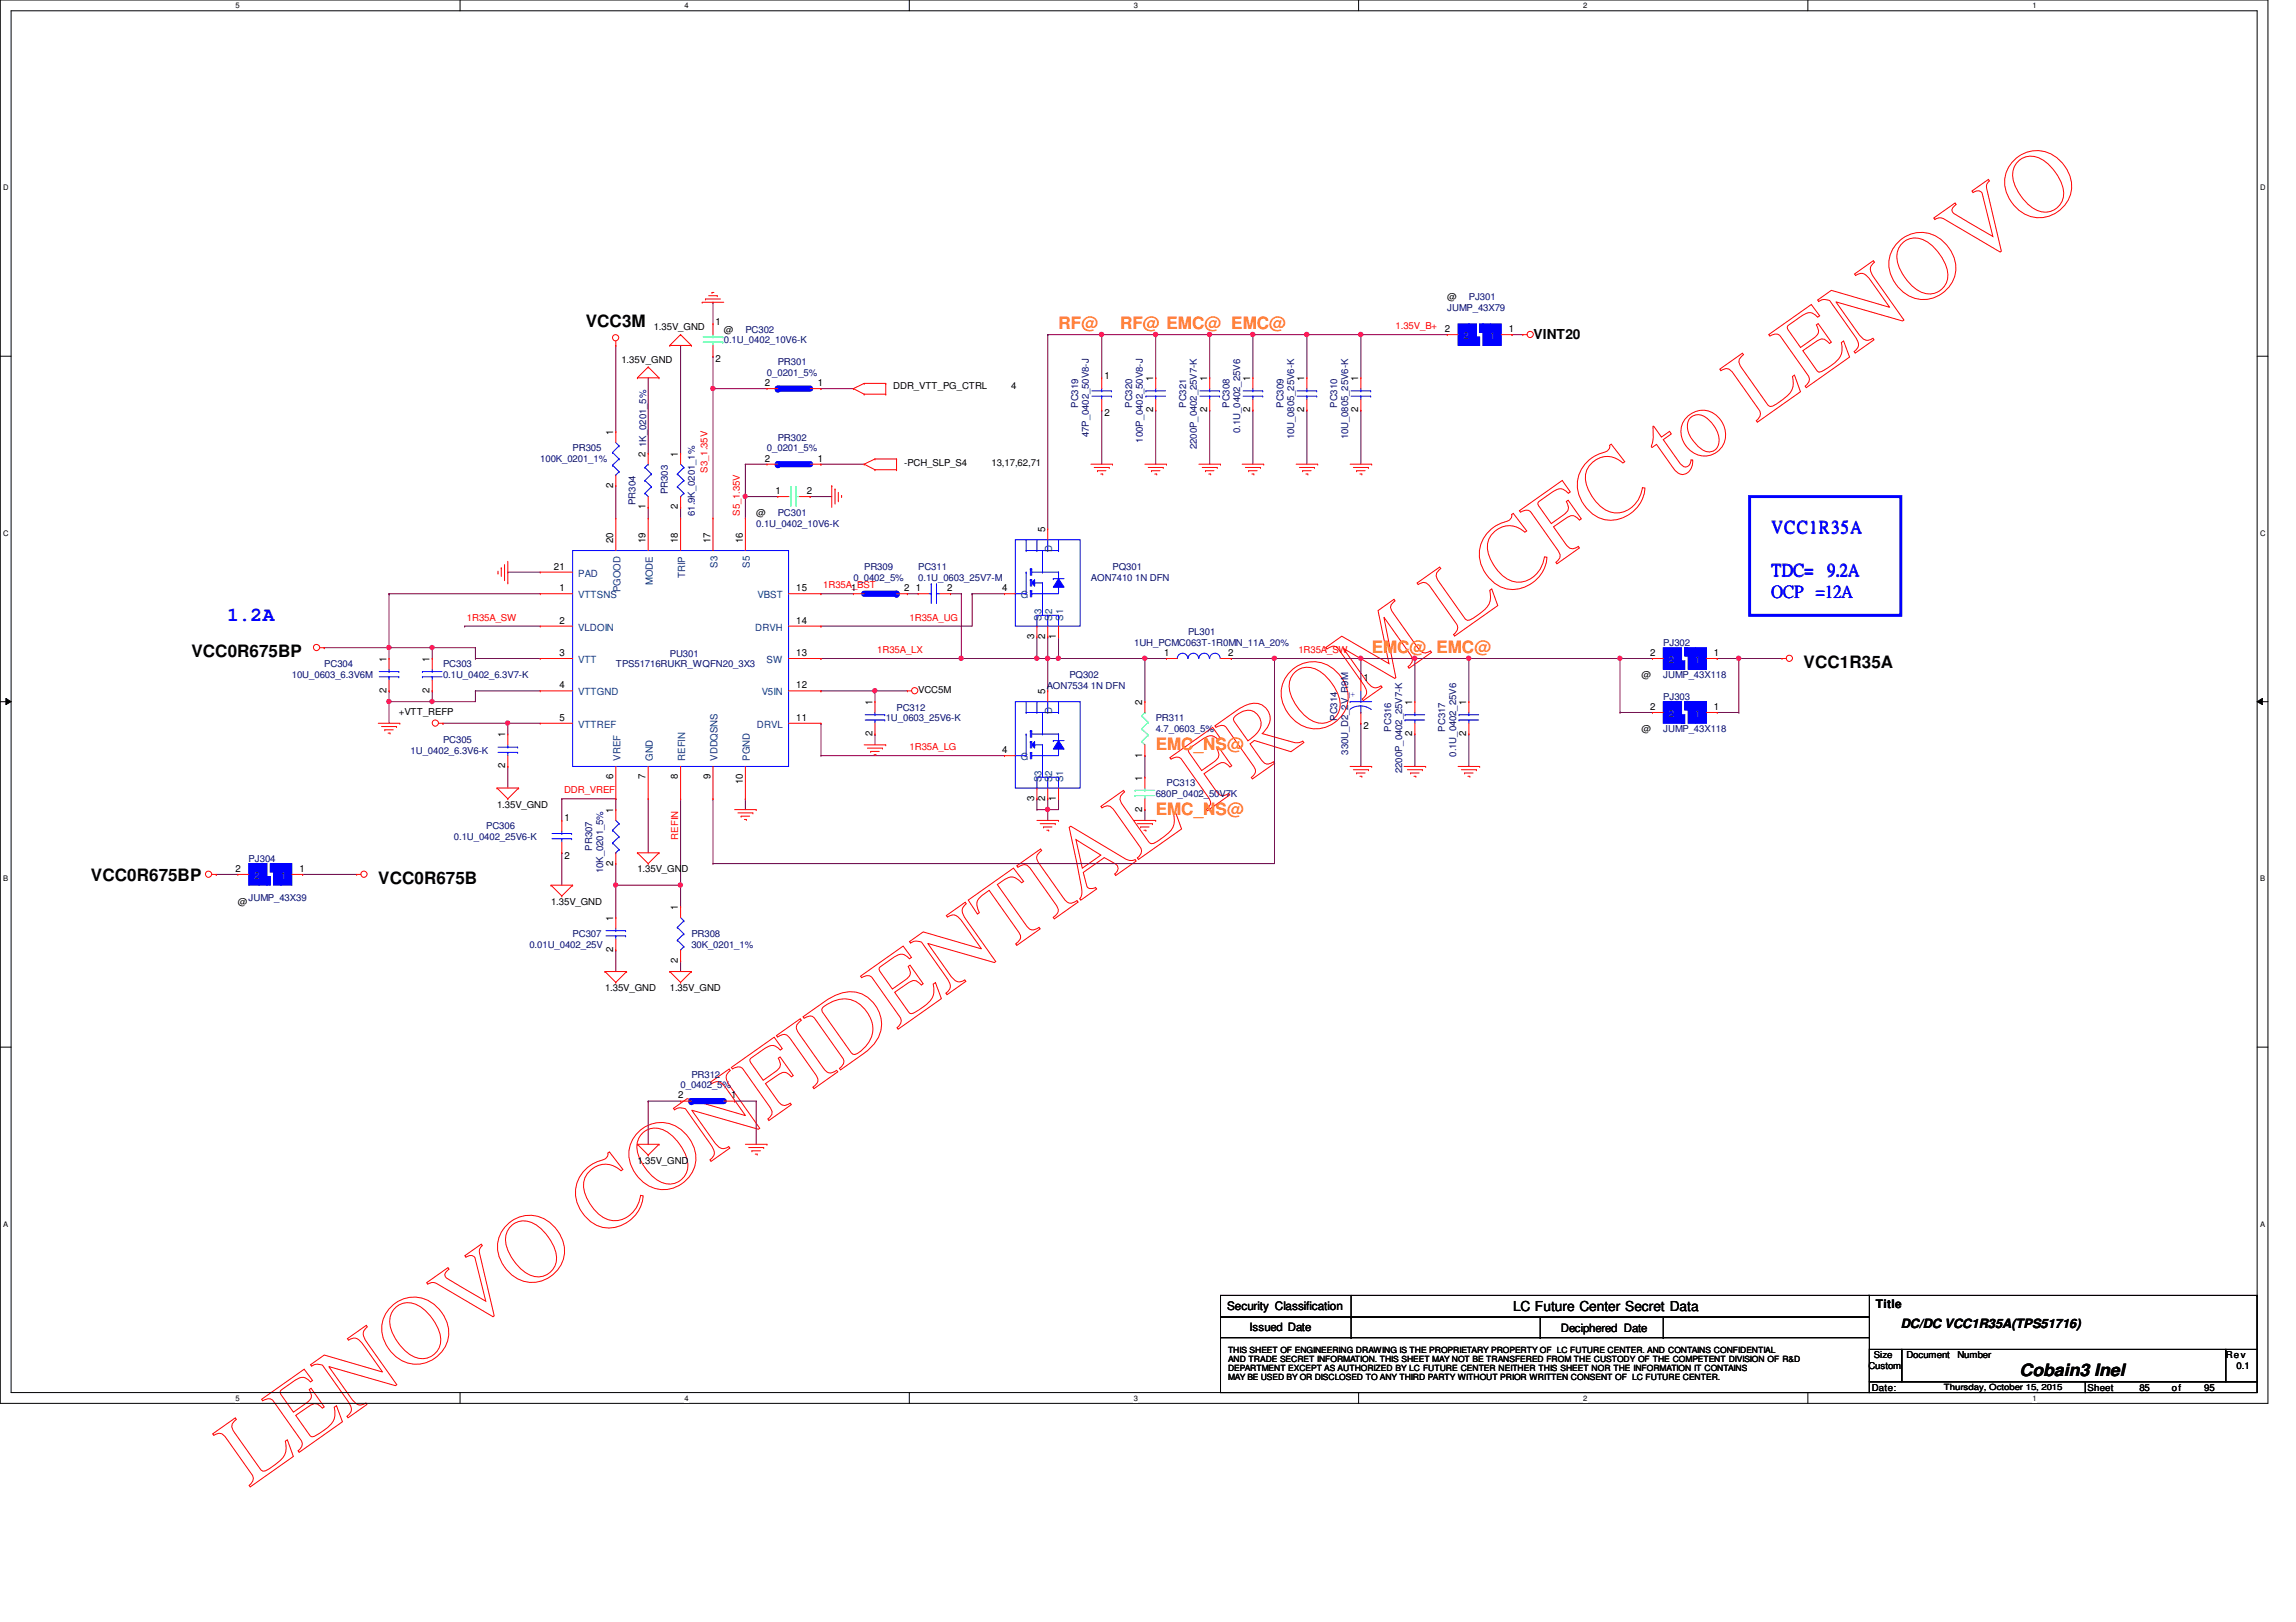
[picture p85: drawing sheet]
<svg xmlns="http://www.w3.org/2000/svg" width="297mm" height="210mm" viewBox="0 0 297 210" stroke-linecap="round" stroke-linejoin="round" font-family="sans-serif">
<defs><g id="words">
<text font-size="12.7" fill="#f00" x="32.2" y="192.5" transform="rotate(-35 32.2 192.5)">LENOVO CONFIDENTIAL FROM LCFC to LENOVO</text>
<text font-size="2.5" fill="#00f" x="29.4" y="80.3">1.2A</text>
<g font-size="2.2">
<text x="75.8" y="42.3">VCC3M</text>
<text x="24.8" y="85">VCC0R675BP</text>
<text x="233.3" y="86.4">VCC1R35A</text>
<text x="11.8" y="114">VCC0R675BP</text>
<text x="48.9" y="114.4">VCC0R675B</text>
<text x="261.3" y="178">Cobain3 Inel</text>
</g>
<g font-size="2.2" fill="#ff8000">
<text x="136.9" y="42.6">RF@</text>
<text x="144.9" y="42.6">RF@ EMC@ EMC@</text>
<text x="177.5" y="84.5">EMC@ EMC@</text>
<text x="149.5" y="97.1">EMC_NS@</text>
<text x="149.5" y="105.5">EMC_NS@</text>
</g>
<g font-size="2.2" fill="#00f">
<text x="229.1" y="68.8">VCC1R35A</text>
<text x="229.1" y="74.4">TDC= 92</text>
<text x="229.1" y="77.3">OCP =1A</text>
<text x="237.1" y="77.3">2</text>
<text x="237.4" y="74.4">.A</text>
</g>
<g font-size="1.8">
<text x="198.4" y="43.9">VINT20</text>
<text x="195.7" y="169.7">LC Future Center Secret Data</text>
</g>
<text font-size="1.7" x="245.9" y="171.9">DC/DC VCC1R35A(TPS51716)</text>
<g font-size="1.5">
<text x="158.7" y="169.6">Security Classification</text>
<text x="161.7" y="172.2">Issued Date</text>
<text x="201.9" y="172.3">Deciphered Date</text>
<text x="242.7" y="169.2">Title</text>
</g>
<g font-size="1.3">
<text x="92.6" y="42">1</text>
<text x="92.6" y="46.9">2</text>
<text x="186.9" y="43">2</text>
<text x="195.2" y="43">1</text>
<text x="98.9" y="50">2</text>
<text x="105.8" y="50">1</text>
<text x="142.9" y="49">1</text>
<text x="142.9" y="53.8">2</text>
<text x="149.2" y="53.3" transform="rotate(-90 149.2 53.3)">2</text>
<text x="149.2" y="49.3" transform="rotate(-90 149.2 49.3)">1</text>
<text x="156.2" y="53.3" transform="rotate(-90 156.2 53.3)">2</text>
<text x="156.2" y="49.3" transform="rotate(-90 156.2 49.3)">1</text>
<text x="161.8" y="53.3" transform="rotate(-90 161.8 53.3)">2</text>
<text x="161.8" y="49.3" transform="rotate(-90 161.8 49.3)">1</text>
<text x="168.7" y="53.3" transform="rotate(-90 168.7 53.3)">2</text>
<text x="168.7" y="49.3" transform="rotate(-90 168.7 49.3)">1</text>
<text x="175.7" y="53.3" transform="rotate(-90 175.7 53.3)">2</text>
<text x="175.7" y="49.3" transform="rotate(-90 175.7 49.3)">1</text>
<text x="79.3" y="56.3" transform="rotate(-90 79.3 56.3)">1</text>
<text x="83.5" y="59.1" transform="rotate(-90 83.5 59.1)">2</text>
<text x="87.7" y="59.1" transform="rotate(-90 87.7 59.1)">1</text>
<text x="98.9" y="59.7">2</text>
<text x="105.8" y="59.7">1</text>
<text x="79.3" y="63.1" transform="rotate(-90 79.3 63.1)">2</text>
<text x="83.5" y="65.9" transform="rotate(-90 83.5 65.9)">1</text>
<text x="87.7" y="65.9" transform="rotate(-90 87.7 65.9)">2</text>
<text x="100.3" y="63.9">1</text>
<text x="104.4" y="63.9">2</text>
<text x="79.3" y="70.3" transform="rotate(-90 79.3 70.3)">20</text>
<text x="83.5" y="70.3" transform="rotate(-90 83.5 70.3)">19</text>
<text x="87.7" y="70.3" transform="rotate(-90 87.7 70.3)">18</text>
<text x="91.9" y="70.3" transform="rotate(-90 91.9 70.3)">17</text>
<text x="96.1" y="70.3" transform="rotate(-90 96.1 70.3)">16</text>
<text x="135.2" y="68.9" transform="rotate(-90 135.2 68.9)">5</text>
<text x="71.7" y="73.7">21</text>
<text x="72.4" y="76.5">1</text>
<text x="103" y="76.5">15</text>
<text x="110.1" y="76.5">1</text>
<text x="117" y="76.5">2</text>
<text x="118.5" y="76.5">1</text>
<text x="122.6" y="76.5">2</text>
<text x="129.7" y="76.5">4</text>
<text x="72.4" y="80.7">2</text>
<text x="103" y="80.7">14</text>
<text x="133.8" y="82.7" transform="rotate(-90 133.8 82.7)">3</text>
<text x="135.2" y="82.7" transform="rotate(-90 135.2 82.7)">2</text>
<text x="136.6" y="82.7" transform="rotate(-90 136.6 82.7)">1</text>
<text x="50" y="89.7" transform="rotate(-90 50 89.7)">2</text>
<text x="50" y="85.6" transform="rotate(-90 50 85.6)">1</text>
<text x="55.6" y="89.7" transform="rotate(-90 55.6 89.7)">2</text>
<text x="55.6" y="85.6" transform="rotate(-90 55.6 85.6)">1</text>
<text x="72.4" y="89.1">4</text>
<text x="72.4" y="84.9">3</text>
<text x="103" y="89.1">12</text>
<text x="103" y="84.9">13</text>
<text x="135.2" y="89.8" transform="rotate(-90 135.2 89.8)">5</text>
<text x="150.6" y="84.9">1</text>
<text x="158.9" y="84.9">2</text>
<text x="176.4" y="88.1">1</text>
<text x="213.5" y="84.9">2</text>
<text x="221.7" y="84.9">1</text>
<text x="65.4" y="95.4" transform="rotate(-90 65.4 95.4)">1</text>
<text x="72.4" y="93.3">5</text>
<text x="103" y="93.3">11</text>
<text x="112.9" y="95.3" transform="rotate(-90 112.9 95.3)">2</text>
<text x="112.9" y="91.2" transform="rotate(-90 112.9 91.2)">1</text>
<text x="147.8" y="91.2" transform="rotate(-90 147.8 91.2)">2</text>
<text x="176.4" y="94.4">2</text>
<text x="182.7" y="95.3" transform="rotate(-90 182.7 95.3)">2</text>
<text x="182.7" y="91.2" transform="rotate(-90 182.7 91.2)">1</text>
<text x="189.7" y="95.3" transform="rotate(-90 189.7 95.3)">2</text>
<text x="189.7" y="91.2" transform="rotate(-90 189.7 91.2)">1</text>
<text x="213.5" y="91.9">2</text>
<text x="221.7" y="91.9">1</text>
<text x="65.4" y="99.4" transform="rotate(-90 65.4 99.4)">2</text>
<text x="79.3" y="100.8" transform="rotate(-90 79.3 100.8)">6</text>
<text x="83.5" y="100.8" transform="rotate(-90 83.5 100.8)">7</text>
<text x="87.7" y="100.8" transform="rotate(-90 87.7 100.8)">8</text>
<text x="91.9" y="100.8" transform="rotate(-90 91.9 100.8)">9</text>
<text x="96.1" y="101.5" transform="rotate(-90 96.1 101.5)">10</text>
<text x="129.7" y="97.5">4</text>
<text x="147.8" y="101" transform="rotate(-90 147.8 101)">1</text>
<text x="147.8" y="98" transform="rotate(-90 147.8 98)">1</text>
<text x="73" y="106.3">1</text>
<text x="79.3" y="105.2" transform="rotate(-90 79.3 105.2)">1</text>
<text x="133.8" y="103.6" transform="rotate(-90 133.8 103.6)">3</text>
<text x="135.2" y="103.6" transform="rotate(-90 135.2 103.6)">2</text>
<text x="136.6" y="103.6" transform="rotate(-90 136.6 103.6)">1</text>
<text x="147.8" y="105" transform="rotate(-90 147.8 105)">2</text>
<text x="30.5" y="112.8">2</text>
<text x="38.7" y="112.8">1</text>
<text x="73" y="111.1">2</text>
<text x="79.3" y="112" transform="rotate(-90 79.3 112)">2</text>
<text x="79.3" y="119.2" transform="rotate(-90 79.3 119.2)">1</text>
<text x="87.7" y="117.8" transform="rotate(-90 87.7 117.8)">1</text>
<text x="79.3" y="123.2" transform="rotate(-90 79.3 123.2)">2</text>
<text x="87.7" y="124.6" transform="rotate(-90 87.7 124.6)">2</text>
<text x="87.8" y="142.2">2</text>
<text x="94.6" y="142.2">1</text>
</g>
<g font-size="1.3" fill="#004080">
<text x="189.4" y="43.9">2</text>
<text x="192.8" y="43.9">1</text>
<text x="136.1" y="71.5" transform="rotate(-90 136.1 71.5)">D</text>
<text x="74.8" y="77.4">VTTSNS</text>
<text x="74.8" y="74.6">PAD</text>
<text x="80.3" y="76.6" transform="rotate(-90 80.3 76.6)">PGOOD</text>
<text x="84.5" y="75.7" transform="rotate(-90 84.5 75.7)">MODE</text>
<text x="88.6" y="74.8" transform="rotate(-90 88.6 74.8)">TRIP</text>
<text x="92.8" y="73.5" transform="rotate(-90 92.8 73.5)">S3</text>
<text x="97" y="73.5" transform="rotate(-90 97 73.5)">S5</text>
<text x="98" y="77.4">VBST</text>
<text x="132.1" y="77.4">G</text>
<text x="74.8" y="81.6">VLDOIN</text>
<text x="97.7" y="81.6">DRVH</text>
<text x="134.7" y="80.3" transform="rotate(-90 134.7 80.3)">S3</text>
<text x="136.1" y="80.3" transform="rotate(-90 136.1 80.3)">S2</text>
<text x="137.5" y="80.3" transform="rotate(-90 137.5 80.3)">S1</text>
<text x="74.8" y="85.8">VTT</text>
<text x="99.2" y="85.8">SW</text>
<text x="215.9" y="85.8">2</text>
<text x="219.3" y="85.8">1</text>
<text x="74.8" y="90">VTTGND</text>
<text x="74.8" y="94.2">VTTREF</text>
<text x="97.9" y="94.2">DRVL</text>
<text x="98.5" y="90">V5IN</text>
<text x="136.1" y="92.4" transform="rotate(-90 136.1 92.4)">D</text>
<text x="215.9" y="92.8">2</text>
<text x="219.3" y="92.8">1</text>
<text x="80.3" y="98.5" transform="rotate(-90 80.3 98.5)">VREF</text>
<text x="84.5" y="98.5" transform="rotate(-90 84.5 98.5)">GND</text>
<text x="88.6" y="98.5" transform="rotate(-90 88.6 98.5)">REFIN</text>
<text x="92.8" y="98.5" transform="rotate(-90 92.8 98.5)">VDDQSNS</text>
<text x="97" y="98.5" transform="rotate(-90 97 98.5)">PGND</text>
<text x="132.1" y="98.4">G</text>
<text x="134.7" y="101.3" transform="rotate(-90 134.7 101.3)">S3</text>
<text x="136.1" y="101.3" transform="rotate(-90 136.1 101.3)">S2</text>
<text x="137.5" y="101.3" transform="rotate(-90 137.5 101.3)">S1</text>
<text x="32.9" y="113.7">2</text>
<text x="36.3" y="113.7">1</text>
</g>
<g font-size="1.2">
<text x="187.2" y="38.9">@</text>
<text x="80.4" y="46.9">1.35V_GND</text>
<text x="84.6" y="42.8">1.35V_GND</text>
<text x="93.6" y="43.1">@</text>
<text x="115.6" y="50.3">DDR_VTT_PG_CTRL</text>
<text x="130.8" y="50.3">4</text>
<text x="117" y="60.2">-PCH_SLP_S4</text>
<text x="128.3" y="60.2">13,17,62,71</text>
<text x="97.8" y="66.8">@</text>
<text x="118.8" y="89.7">VCC5M</text>
<text x="212.4" y="87.8">@</text>
<text x="51.6" y="92.5">+VTT_REFP</text>
<text x="212.4" y="94.7">@</text>
<text x="64.3" y="104.5">1.35V_GND</text>
<text x="82.5" y="112.9">1.35V_GND</text>
<text x="30.8" y="117.1">@</text>
<text x="71.3" y="117.1">1.35V_GND</text>
<text x="78.3" y="128.3">1.35V_GND</text>
<text x="86.7" y="128.3">1.35V_GND</text>
<text x="82.5" y="150.6">1.35V_GND</text>
<text x="241.7" y="177.2">Custom</text>
<text x="242.1" y="180">Date:</text>
<text x="242.4" y="175.8">Size</text>
<text x="246.6" y="175.8">Document</text>
<text x="253.2" y="175.8">Number</text>
<text x="270.1" y="180">Sheet</text>
<text x="276.8" y="180">85</text>
<text x="281" y="180">of</text>
<text x="285.2" y="180">95</text>
<text x="287.9" y="175.8">Rev</text>
<text x="289.3" y="177.2">0.1</text>
</g>
<g font-size="1.2" fill="#000080">
<text x="187.2" y="40.3">JUMP_43X79</text>
<text x="190" y="38.9">PJ301</text>
<text x="93.6" y="44.5">0.1U_0402_10V6-K</text>
<text x="96.4" y="43.1">PC302</text>
<text x="100.6" y="47.2">PR301</text>
<text x="99.2" y="48.6">0_0201_5%</text>
<text x="139.5" y="52.8" transform="rotate(-90 139.5 52.8)">PC319</text>
<text x="146.5" y="52.8" transform="rotate(-90 146.5 52.8)">PC320</text>
<text x="153.5" y="52.8" transform="rotate(-90 153.5 52.8)">PC321</text>
<text x="159" y="52.8" transform="rotate(-90 159 52.8)">PC308</text>
<text x="166" y="52.8" transform="rotate(-90 166 52.8)">PC309</text>
<text x="173" y="52.8" transform="rotate(-90 173 52.8)">PC310</text>
<text x="69.9" y="59.8">100K_0201_1%</text>
<text x="74.1" y="58.4">PR305</text>
<text x="83.6" y="57.8" transform="rotate(-90 83.6 57.8)">1K_0201_5%</text>
<text x="99.2" y="58.4">0_0201_5%</text>
<text x="100.6" y="57">PR302</text>
<text x="140.9" y="56.6" transform="rotate(-90 140.9 56.6)">47P_0402_50V8-J</text>
<text x="147.9" y="57.3" transform="rotate(-90 147.9 57.3)">100P_0402_50V8-J</text>
<text x="154.9" y="58.1" transform="rotate(-90 154.9 58.1)">2200P_0402_25V7-K</text>
<text x="160.4" y="56" transform="rotate(-90 160.4 56)">0.1U_0402_25V6</text>
<text x="167.4" y="56.9" transform="rotate(-90 167.4 56.9)">10U_0805_25V6-K</text>
<text x="174.4" y="56.9" transform="rotate(-90 174.4 56.9)">10U_0805_25V6-K</text>
<text x="82.2" y="65.4" transform="rotate(-90 82.2 65.4)">PR304</text>
<text x="86.4" y="64" transform="rotate(-90 86.4 64)">PR303</text>
<text x="89.9" y="66.8" transform="rotate(-90 89.9 66.8)">61.9K_0201_1%</text>
<text x="97.8" y="68.2">0.1U_0402_10V6-K</text>
<text x="100.6" y="66.8">PC301</text>
<text x="110.4" y="75.2">0_0402_5%</text>
<text x="111.8" y="73.8">PR309</text>
<text x="118.8" y="73.8">PC311</text>
<text x="118.8" y="75.2">0.1U_0603_25V7-M</text>
<text x="141.1" y="75.2">AON7410 1N DFN</text>
<text x="143.9" y="73.8">PQ301</text>
<text x="146.7" y="83.6">1UH_PCMC063T-1R0MN_11A_20%</text>
<text x="153.7" y="82.2">PL301</text>
<text x="215.2" y="83.6">PJ302</text>
<text x="37.8" y="87.8">10U_0603_6.3V6M</text>
<text x="41.9" y="86.4">PC304</text>
<text x="57.3" y="86.4">PC303</text>
<text x="57.3" y="87.8">0.1U_0402_6.3V7-K</text>
<text x="79.7" y="86.4">TPS51716RUKR_WQFN20_3X3</text>
<text x="86.7" y="85">PU301</text>
<text x="135.4" y="89.2">AON7534 1N DFN</text>
<text x="138.3" y="87.8">PQ302</text>
<text x="215.2" y="87.8">JUMP_43X118</text>
<text x="114.6" y="93.3">1U_0603_25V6-K</text>
<text x="116" y="91.9">PC312</text>
<text x="149.5" y="93.3">PR311</text>
<text x="149.5" y="94.7">4.7_0603_5%</text>
<text x="173" y="93.3" transform="rotate(-90 173 93.3)">PC314</text>
<text x="180" y="94.7" transform="rotate(-90 180 94.7)">PC316</text>
<text x="187" y="94.7" transform="rotate(-90 187 94.7)">PC317</text>
<text x="215.2" y="90.6">PJ303</text>
<text x="215.2" y="94.7">JUMP_43X118</text>
<text x="53.1" y="97.5">1U_0402_6.3V6-K</text>
<text x="57.3" y="96.1">PC305</text>
<text x="150.9" y="101.7">PC313</text>
<text x="174.4" y="97.7" transform="rotate(-90 174.4 97.7)">330U_D2_2V_R9M</text>
<text x="181.4" y="100" transform="rotate(-90 181.4 100)">2200P_0402_25V7-K</text>
<text x="188.4" y="97.9" transform="rotate(-90 188.4 97.9)">0.1U_0402_25V6</text>
<text x="62.9" y="107.3">PC306</text>
<text x="149.5" y="103.1">680P_0402_50V7K</text>
<text x="32.2" y="111.5">PJ304</text>
<text x="58.7" y="108.7">0.1U_0402_25V6-K</text>
<text x="76.6" y="110.1" transform="rotate(-90 76.6 110.1)">PR307</text>
<text x="78" y="113" transform="rotate(-90 78 113)">10K_0201_5%</text>
<text x="32.2" y="116.5">JUMP_43X39</text>
<text x="68.5" y="122.7">0.01U_0402_25V</text>
<text x="74.1" y="121.3">PC307</text>
<text x="89.4" y="121.3">PR308</text>
<text x="89.4" y="122.7">30K_0201_1%</text>
<text x="88.1" y="140.8">0_0402_5%</text>
<text x="89.4" y="139.4">PR312</text>
</g>
<g font-size="1.2" fill="#f00">
<text x="180.5" y="42.6">1.35V_B+</text>
<text x="91.5" y="61.2" transform="rotate(-90 91.5 61.2)">S3_1.35V</text>
<text x="95.7" y="66.8" transform="rotate(-90 95.7 66.8)">S5_1.35V</text>
<text x="106.5" y="76.1">1R35A_BST</text>
<text x="60.4" y="80.3">1R35A_SW</text>
<text x="117.7" y="80.3">1R35A_UG</text>
<text x="113.5" y="84.5">1R35A_LX</text>
<text x="168" y="84.5">1R35A_SW</text>
<text x="117.7" y="97.1">1R35A_LG</text>
<text x="73" y="102.7">DDR_VREF</text>
<text x="87.8" y="108.7" transform="rotate(-90 87.8 108.7)">REFIN</text>
</g>
<text font-size="1.1" fill="#00f" x="174.7" y="90.3">+</text>
<g font-size="1.1">
<text x="158.9" y="175.1">THIS SHEET OF ENGINEERING DRAWING IS THE PROPRIETARY PROPERTY OF LC FUTURE CENTER. AND CONTAINS CONFIDENTIAL</text>
<text x="158.9" y="177.4">DEPARTMENT EXCEPT AS AUTHORIZED BY LC FUTURE CENTER NEITHER THIS SHEET NOR THE INFORMATION IT CONTAINS</text>
<text x="158.9" y="178.6">MAY BE USED BY OR DISCLOSED TO ANY THIRD PARTY WITHOUT PRIOR WRITTEN CONSENT OF LC FUTURE CENTER.</text>
<text x="158.9" y="176.3">AND TRADE SECRET INFORMATION. THIS SHEET MAY NOT BE TRANSFERED FROM THE CUSTODY OF THE COMPETENT DIVISION OF R&amp;D</text>
<text x="251.5" y="179.9">Thursday, October 15, 2015</text>
</g>
<g font-size="1">
<text x="30.5" y="1.1">5</text>
<text x="88.6" y="1.1">4</text>
<text x="146.7" y="1.1">3</text>
<text x="204.8" y="1.1">2</text>
<text x="262.9" y="1.1">1</text>
<text x=".4" y="24.6">D</text>
<text x="292.4" y="24.6">D</text>
<text x=".4" y="69.3">C</text>
<text x="292.4" y="69.3">C</text>
<text x=".4" y="114">B</text>
<text x="292.4" y="114">B</text>
<text x=".4" y="158.8">A</text>
<text x="292.4" y="158.8">A</text>
<text x="30.5" y="181.3">5</text>
<text x="88.6" y="181.3">4</text>
<text x="146.7" y="181.3">3</text>
<text x="204.8" y="181.3">2</text>
<text x="262.9" y="181.3">1</text>
</g>
</g></defs>
<path d="M0 0h293.4v181.6h-293.4zM1.4 1.4h290.6v178.8h-290.6z" fill="none" stroke="#000" stroke-width=".13"/>
<g fill="#fff">
<path d="M30.5 .2h.5v1.1h-.5z"/>
<path d="M30.5 180.4h.5v1.1h-.5z"/>
</g>
<path d="M59.5 0v1.4M59.5 180.2v1.4" fill="none" stroke="#000" stroke-width=".13"/>
<g fill="#fff">
<path d="M88.6 .2h.5v1.1h-.5z"/>
<path d="M88.6 180.4h.5v1.1h-.5z"/>
</g>
<path d="M117.6 0v1.4M117.6 180.2v1.4" fill="none" stroke="#000" stroke-width=".13"/>
<g fill="#fff">
<path d="M146.7 .2h.5v1.1h-.5z"/>
<path d="M146.7 180.4h.5v1.1h-.5z"/>
</g>
<path d="M175.8 0v1.4M175.8 180.2v1.4" fill="none" stroke="#000" stroke-width=".13"/>
<g fill="#fff">
<path d="M204.8 .2h.6v1.1h-.6z"/>
<path d="M204.8 180.4h.6v1.1h-.6z"/>
</g>
<path d="M233.9 0v1.4M233.9 180.2v1.4" fill="none" stroke="#000" stroke-width=".13"/>
<g fill="#fff">
<path d="M262.9 .2h.6v1.1h-.6z"/>
<path d="M262.9 180.4h.6v1.1h-.6z"/>
<path d="M.4 23.7h.7v1.1h-.7z"/>
<path d="M292.4 23.7h.7v1.1h-.7z"/>
<path d="M.4 68.5h.7v1.1h-.7z"/>
<path d="M292.4 68.5h.7v1.1h-.7z"/>
</g>
<path d="M0 46.1h1.4M292 46.1h1.4" fill="none" stroke="#000" stroke-width=".13"/>
<g fill="#fff">
<path d="M.4 113.2h.7v1.1h-.7z"/>
<path d="M292.4 113.2h.6v1.1h-.6z"/>
</g>
<path d="M0 90.8h1.4M.8 90.4l.6 .4-.6 .4zM292 90.8l.7-.4v.8zM292 90.8h1.4" fill="none" stroke="#000" stroke-width=".13"/>
<path d="M.8 90.4l.6 .4-.6 .4zM292 90.8l.7-.4v.8z" fill="#000"/>
<g fill="#fff">
<path d="M.4 157.9h.7v1.1h-.7z"/>
<path d="M292.4 157.9h.6v1.1h-.6z"/>
</g>
<path d="M0 135.5h1.4M292 135.5h1.4" fill="none" stroke="#000" stroke-width=".13"/>
<path d="M226.4 64.3h19.5v15.3h-19.5z" fill="none" stroke="#00f" stroke-width=".38"/>
<path d="M176.1 43.3h.1M176.1 43.3h11.1M134.2 104.8h.1M135.5 103.4h.1M135.5 103.4v1.4h-1.3" fill="none" stroke="#800040" stroke-width=".13"/>
<circle cx="135.5" cy="104.7" r=".29" fill="#f0f"/>
<circle cx="135.5" cy="104.7" r=".29" fill="none" stroke="#f0f" stroke-width=".13"/>
<path d="M106.2 89.4h.1M106.2 89.4h7" fill="none" stroke="#800040" stroke-width=".13"/>
<circle cx="113.2" cy="89.4" r=".29" fill="#f0f"/>
<circle cx="113.2" cy="89.4" r=".29" fill="none" stroke="#f0f" stroke-width=".13"/>
<path d="M57.3 93.6h.1M57.3 93.6h12.6M65.7 93.6h.1M65.7 93.6v1.4" fill="none" stroke="#800040" stroke-width=".13"/>
<circle cx="65.7" cy="93.6" r=".29" fill="#f0f"/>
<circle cx="65.7" cy="93.6" r=".29" fill="none" stroke="#f0f" stroke-width=".13"/>
<path d="M55.9 83.8h.1M55.9 83.8h5.6M61.5 85.2h.1M61.5 83.8h.1M61.5 85.2h8.4M61.5 83.8v1.4M65.7 99.2h.1M65.7 99.2v2.8" fill="none" stroke="#800040" stroke-width=".13"/>
<circle cx="55.9" cy="83.8" r=".29" fill="#f0f"/>
<circle cx="55.9" cy="83.8" r=".29" fill="none" stroke="#f0f" stroke-width=".13"/>
<path d="M55.9 90.8h.1M61.5 89.4h.1M61.5 89.4h8.4M61.5 89.4v1.4h-5.6" fill="none" stroke="#800040" stroke-width=".13"/>
<circle cx="55.9" cy="90.8" r=".29" fill="#f0f"/>
<circle cx="55.9" cy="90.8" r=".29" fill="none" stroke="#f0f" stroke-width=".13"/>
<g fill="none" stroke="#800040" stroke-width=".13">
<path d="M50.3 76.8h.1M50.3 76.8v8.4M50.3 76.8h19.6M41.9 83.8h.1M41.9 83.8h8.4M50.3 89.4h.1M50.3 83.8h.1M50.3 89.4v1.4M55.9 89.4h.1M55.9 83.8h.1M55.9 83.8v1.4M55.9 89.4v1.4"/>
<path d="M60.1 81h.1M60.1 81h9.8"/>
</g>
<circle cx="50.3" cy="83.8" r=".29" fill="#f0f"/>
<circle cx="50.3" cy="83.8" r=".29" fill="none" stroke="#f0f" stroke-width=".13"/>
<g fill="none" stroke="#800040" stroke-width=".13">
<path d="M79.7 44.7h.1M79.7 44.7v11.2M83.9 48.9h.1M83.9 48.9v9.8M88 44.7h.1M88 44.7v14M92.2 50.3h.1M92.2 50.3v16.8M92.2 50.3h7M106.2 50.3h.1M106.2 50.3h4.2M65.7 74h.1"/>
<path d="M65.7 74h4.2M79.7 62.9h.1M79.7 62.9v4.2M83.9 65.7h.1M83.9 65.7v1.4M88 65.7h.1M88 65.7v1.4M96.4 64.3h.1M96.4 60.1h.1M96.4 64.3v2.8M96.4 60.1h2.8M96.4 64.3h4.2"/>
<path d="M106.2 60.1h.1M106.2 60.1h5.6M28 113.2h.1M28 113.2h2.8"/>
</g>
<circle cx="96.4" cy="64.2" r=".29" fill="#f0f"/>
<circle cx="96.4" cy="64.2" r=".29" fill="none" stroke="#f0f" stroke-width=".13"/>
<path d="M92.2 39.1h.1M92.2 39.1v2.8M96.4 60.1h.1M96.4 60.1v4.2M104.8 64.3h.1M104.8 64.3h2.8M50.3 90.8h.1M50.3 90.8v2.8M79.7 111.8h.1M79.7 111.8v2.8M88 103.4h.1M88 103.4v11.2" fill="none" stroke="#800040" stroke-width=".13"/>
<circle cx="50.3" cy="90.8" r=".29" fill="#f0f"/>
<circle cx="50.3" cy="90.8" r=".29" fill="none" stroke="#f0f" stroke-width=".13"/>
<path d="M79.7 103.4h.1M79.7 114.6h.1M79.7 103.4v1.4M79.7 114.6v4.1M83.9 103.4h.1M83.9 103.4v7" fill="none" stroke="#800040" stroke-width=".13"/>
<circle cx="79.6" cy="114.5" r=".29" fill="#f0f"/>
<circle cx="79.6" cy="114.5" r=".29" fill="none" stroke="#f0f" stroke-width=".13"/>
<path d="M88 114.6h.1M88 114.6v2.7M79.7 122.9h.1M79.7 122.9v2.8" fill="none" stroke="#800040" stroke-width=".13"/>
<circle cx="88" cy="114.5" r=".29" fill="#f0f"/>
<circle cx="88" cy="114.5" r=".29" fill="none" stroke="#f0f" stroke-width=".13"/>
<path d="M164.9 85.2h.1M164.9 85.2h11.2M72.7 110.4h.1M72.7 103.4h.1M72.7 110.4v4.2M72.7 103.4h7" fill="none" stroke="#800040" stroke-width=".13"/>
<circle cx="176" cy="85.2" r=".29" fill="#f0f"/>
<circle cx="176" cy="85.2" r=".29" fill="none" stroke="#f0f" stroke-width=".13"/>
<g fill="none" stroke="#800040" stroke-width=".13">
<path d="M106.2 76.8h.1M106.2 76.8h4.2M117.4 76.8h.1M117.4 76.8h1.4M123 76.8h.1M123 76.8h1.4M125.8 76.8h.1M125.8 76.8h4.2M125.8 76.8v4.2M106.2 97.8h.1M106.2 85.2h.1M106.2 85.2h18.2"/>
<path d="M106.2 97.8h23.8M148.1 85.2h.1M148.1 85.2h2.8M79.7 114.6h.1M79.7 114.6h8.3"/>
</g>
<circle cx="124.3" cy="85.2" r=".29" fill="#f0f"/>
<circle cx="124.3" cy="85.2" r=".29" fill="none" stroke="#f0f" stroke-width=".13"/>
<path d="M135.5 82.4h.1M135.5 85.2h.1M135.5 82.4v7M136.9 82.4h.1M136.9 82.4v2.8" fill="none" stroke="#800040" stroke-width=".13"/>
<circle cx="135.5" cy="85.2" r=".29" fill="#f0f"/>
<circle cx="135.5" cy="85.2" r=".29" fill="none" stroke="#f0f" stroke-width=".13"/>
<path d="M124.4 76.8h.1M124.4 76.8v8.4h9.8M134.2 85.2h.1M135.5 85.2h.1M135.5 85.2h1.4" fill="none" stroke="#800040" stroke-width=".13"/>
<circle cx="134.1" cy="85.2" r=".29" fill="#f0f"/>
<circle cx="134.1" cy="85.2" r=".29" fill="none" stroke="#f0f" stroke-width=".13"/>
<g fill="none" stroke="#800040" stroke-width=".13">
<path d="M113.2 89.4h.1M113.2 89.4h4.2M159.3 85.2h.1M159.3 85.2h5.6M164.9 85.2h.1M164.9 85.2v26.6h-72.7M176.1 93.6h.1M176.1 85.2h.1M176.1 85.2v2.8M176.1 93.6v5.6M92.2 103.4h.1M92.2 111.8h.1"/>
<path d="M92.2 103.4v8.4M134.2 103.4h.1M134.2 103.4v1.4M135.5 104.8h.1M135.5 104.8v1.4M136.9 103.4h.1M136.9 103.4v1.4h-1.4"/>
</g>
<circle cx="164.9" cy="85.2" r=".29" fill="#f0f"/>
<circle cx="164.9" cy="85.2" r=".29" fill="none" stroke="#f0f" stroke-width=".13"/>
<g fill="none" stroke="#800040" stroke-width=".13">
<path d="M92.2 46.1h.1M92.2 46.1v4.2M195.6 43.3h.1M195.6 43.3h1.4M50.3 83.8h.1M50.3 90.8h.1M50.3 83.8h5.6M50.3 90.8h5.6M106.2 93.6h.1M106.2 81h.1M106.2 93.6v4.2M106.2 81h19.6"/>
<path d="M113.2 89.4h.1M113.2 95h.1M113.2 89.4v1.4M113.2 95v1.4M209.6 85.2h.1M209.6 85.2h4.2M96.4 103.4h.1M96.4 103.4v1.4"/>
</g>
<circle cx="92.2" cy="50.3" r=".29" fill="#f0f"/>
<circle cx="92.2" cy="50.3" r=".29" fill="none" stroke="#f0f" stroke-width=".13"/>
<path d="M162.1 53.1h.1M162.1 43.3h.1M162.1 43.3v5.6M162.1 53.1v7M169.1 53.1h.1M169.1 53.1v7M176.1 53.1h.1M176.1 53.1v7M72.7 103.4h.1M72.7 103.4v2.8M88 124.3h.1M88 124.3v1.4" fill="none" stroke="#800040" stroke-width=".13"/>
<circle cx="162.1" cy="43.3" r=".29" fill="#f0f"/>
<circle cx="162.1" cy="43.3" r=".29" fill="none" stroke="#f0f" stroke-width=".13"/>
<path d="M156.5 43.3h.1M156.5 43.3h5.6M169.1 43.3h.1M169.1 43.3v5.6" fill="none" stroke="#800040" stroke-width=".13"/>
<circle cx="169" cy="43.3" r=".29" fill="#f0f"/>
<circle cx="169" cy="43.3" r=".29" fill="none" stroke="#f0f" stroke-width=".13"/>
<path d="M162.1 43.3h.1M162.1 43.3h7M176.1 43.3h.1M176.1 43.3v5.6" fill="none" stroke="#800040" stroke-width=".13"/>
<circle cx="176" cy="43.3" r=".29" fill="#f0f"/>
<circle cx="176" cy="43.3" r=".29" fill="none" stroke="#f0f" stroke-width=".13"/>
<g fill="none" stroke="#800040" stroke-width=".13">
<path d="M135.5 43.3h.1M135.5 43.3h7M135.5 43.3v25.2M142.5 43.3h.1M142.5 43.3v5.6M156.5 43.3h.1M156.5 43.3v5.6M169.1 43.3h.1M169.1 43.3h7M225 85.2h.1M225 85.2h5.5M39.2 113.2h.1"/>
<path d="M39.2 113.2h6.9"/>
</g>
<circle cx="156.5" cy="43.3" r=".29" fill="#f0f"/>
<circle cx="156.5" cy="43.3" r=".29" fill="none" stroke="#f0f" stroke-width=".13"/>
<path d="M142.5 43.3h7M149.5 43.3h.1" fill="none" stroke="#800040" stroke-width=".13"/>
<circle cx="142.5" cy="43.3" r=".29" fill="#f0f"/>
<circle cx="142.5" cy="43.3" r=".29" fill="none" stroke="#f0f" stroke-width=".13"/>
<circle cx="149.5" cy="43.3" r=".29" fill="#f0f"/>
<circle cx="149.5" cy="43.3" r=".29" fill="none" stroke="#f0f" stroke-width=".13"/>
<path d="M142.5 53.1h.1M142.5 53.1v7M156.5 53.1h.1M156.5 53.1v7M136.9 85.2h.1M136.9 85.2h11.2M148.1 97.8h.1M148.1 85.2h.1M148.1 85.2v5.6M148.1 97.8v2.8M148.1 104.8h.1M148.1 104.8v1.4" fill="none" stroke="#800040" stroke-width=".13"/>
<circle cx="148.1" cy="85.2" r=".29" fill="#f0f"/>
<circle cx="148.1" cy="85.2" r=".29" fill="none" stroke="#f0f" stroke-width=".13"/>
<circle cx="136.9" cy="85.2" r=".29" fill="#f0f"/>
<circle cx="136.9" cy="85.2" r=".29" fill="none" stroke="#f0f" stroke-width=".13"/>
<path d="M183 95h.1M183 85.2h.1M183 85.2v5.6M183 95v4.2M183 85.2h7M190 95h.1M190 85.2h.1M190 85.2v5.6M190 95v4.2" fill="none" stroke="#800040" stroke-width=".13"/>
<circle cx="190" cy="85.2" r=".29" fill="#f0f"/>
<circle cx="190" cy="85.2" r=".29" fill="none" stroke="#f0f" stroke-width=".13"/>
<circle cx="183" cy="85.2" r=".29" fill="#f0f"/>
<circle cx="183" cy="85.2" r=".29" fill="none" stroke="#f0f" stroke-width=".13"/>
<path d="M176.1 85.2h.1M176.1 85.2h6.9M222.2 92.2h2.8M225 92.2h.1M225 85.2h.1M225 85.2v7" fill="none" stroke="#800040" stroke-width=".13"/>
<circle cx="224.9" cy="85.2" r=".29" fill="#f0f"/>
<circle cx="224.9" cy="85.2" r=".29" fill="none" stroke="#f0f" stroke-width=".13"/>
<path d="M209.6 85.2h.1M209.6 85.2v7M222.2 85.2h.1M222.2 85.2h2.8" fill="none" stroke="#800040" stroke-width=".13"/>
<circle cx="209.6" cy="85.2" r=".29" fill="#f0f"/>
<circle cx="209.6" cy="85.2" r=".29" fill="none" stroke="#f0f" stroke-width=".13"/>
<g fill="none" stroke="#800040" stroke-width=".13">
<path d="M149.5 53.1h.1M149.5 48.9h.1M149.5 53.1v7M156.5 43.3h.1M156.5 43.3h-7v5.6M134.2 85.2h.1M134.2 85.2h1.3M134.2 82.4v2.8M135.5 85.2h.1M190 85.2h.1M190 85.2h19.6M209.6 92.2h.1"/>
<path d="M209.6 92.2h4.2M83.9 142.5h.1M83.9 142.5h4.1M83.9 142.5v5.6M95 142.5h.1M95 142.5h2.8M97.8 142.5h.1M97.8 142.5v5.6"/>
</g>
<g fill="none" stroke="#f00" stroke-width=".13">
<path d="M90.8 39.1h.1M90.8 39.1h2.8M91.3 38.7h.1M91.3 38.7h1.9M91.7 38.3h1.1M92.1 37.8h.1M92.1 37.8h.3M92.8 38.3h.1M79.7 44.7h.1M79.7 44.2v.5M82.5 48.9h.1M82.5 48.9h2.8"/>
<path d="M83.9 47.5h.1M83.9 47.5l1.4 1.4M83.9 47.5l-1.4 1.4M85.3 48.9h.1M86.7 44.7h.1M86.7 44.7h2.7M88 43.3h.1M88 43.3l-1.3 1.4M88 43.3l1.4 1.4M89.4 44.7h.1M110.4 50.3h.1M110.4 50.3l1.4 .7"/>
<path d="M111.8 49.6h.1M111.8 51h.1M111.8 49.6l-1.4 .7M111.8 49.6h2.8M111.8 51h2.8M113.2 59.4h.1M113.2 59.4l-1.4 .7M113.2 59.4h2.8M114.6 49.6h.1M114.6 51h.1M114.6 49.6v1.4M116 59.4h.1"/>
<path d="M116 59.4v1.4M197 43.3h.1M197 43.3h.6M64.4 74.2h.1M64.4 73.9v.3M64.9 73.5h.1M64.9 73.5v1.1M65.3 75h.1M65.3 73.1v1.9M65.7 75.4h.1M65.7 72.6v2.8M107.6 62.9h.1"/>
<path d="M107.6 62.9v2.8M108 63.3h.1M108 63.3v1.9M108.5 64.8h.1M108.5 63.7v1.1M108.9 64.1h.1M108.9 64.1v.3M111.8 60.1h.1M111.8 60.1l1.4 .7M113.2 60.8h.1M113.2 60.8h2.8M116 60.8h.1"/>
<path d="M141.1 60.1h2.8M141.6 60.5h1.9M142 60.9h.1M142 60.9h1.1M142.4 61.3h.3M142.7 61.3h.1M143.5 60.5h.1M143.9 60.1h.1M148.1 60.1h2.8M148.5 60.5h2M149 60.9h.1M149 60.9h1.1"/>
<path d="M149.4 61.3h.2M149.6 61.3h.1M150.5 60.5h.1M150.9 60.1h.1M155.1 60.1h2.8M155.5 60.5h2M156 60.9h.1M156 60.9h1.1M156.4 61.3h.2M156.6 61.3h.1M157.5 60.5h.1M157.9 60.1h.1"/>
<path d="M160.7 60.1h2.8M161.1 60.5h2M161.5 60.9h.1M161.5 60.9h1.1M162 61.3h.2M162.2 61.3h.1M163.1 60.5h.1M163.5 60.1h.1M167.7 60.1h2.8M168.1 60.5h1.9M168.5 60.9h.1M168.5 60.9h1.1"/>
<path d="M168.9 61.3h.3M169.2 61.3h.1M170 60.5h.1M170.5 60.1h.1M174.7 60.1h2.8M175.1 60.5h1.9M175.5 60.9h.1M175.5 60.9h1.1M175.9 61.3h.3M176.2 61.3h.1M177 60.5h.1M177.5 60.1h.1"/>
<path d="M41.4 83.8h.5M41.9 83.8h.1M48.9 93.6h2.8M49.4 94h1.9M49.8 94.4h.1M49.8 94.4h1.1M50.2 94.9h.3M50.5 94.9h.1M51.3 94h.1M51.7 93.6h.1M56.8 93.6h.5M57.3 93.6h.1"/>
<path d="M111.8 96.4h2.8M112.2 96.8h2M112.6 97.2h.1M112.6 97.2h1.1M113.1 97.7h.2M113.3 97.7h.1M114.2 96.8h.1M114.6 96.4h.1M117.4 89.4h.1M117.4 89.4h.5M174.7 99.2h2.8M175.1 99.6h1.9"/>
<path d="M177 99.6h.1M177.5 99.2h.1M181.6 99.2h2.8M182.1 99.6h1.9M184 99.6h.1M184.4 99.2h.1M188.6 99.2h2.8M189.1 99.6h1.9M191 99.6h.1M191.4 99.2h.1M230.5 85.2h.1M230.5 85.2h.6"/>
<path d="M27.4 113.2h.6M28 113.2h.1M46.1 113.2h.1M46.1 113.2h.6M64.3 102h.1M64.3 102h2.8M64.3 102l1.4 1.4M65.7 103.4h.1M67.1 102h.1M67.1 102l-1.4 1.4M71.3 114.6h.1M71.3 114.6h2.8"/>
<path d="M71.3 114.6l1.4 1.4M72.7 116h.1M74.1 114.6h.1M74.1 114.6l-1.4 1.4M82.5 110.4h.1M82.5 110.4h2.8M82.5 110.4l1.4 1.4M83.9 111.8h.1M85.3 110.4h.1M85.3 110.4l-1.4 1.4M95 104.8h2.8M95.5 105.2h1.9"/>
<path d="M95.9 105.6h.1M95.9 105.6h1.1M96.3 106h.3M96.6 106h.1M97.4 105.2h.1M97.8 104.8h.1M134.2 106.2h2.7M134.6 106.6h1.9M135 107h.1M135 107h1.1M135.4 107.4h.3M135.7 107.4h.1"/>
<path d="M136.5 106.6h.1M136.9 106.2h.1M146.7 106.2h2.8M147.1 106.6h2M147.6 107h.1M147.6 107h1.1M148 107.4h.2M148.2 107.4h.1M149.1 106.6h.1M149.5 106.2h.1M175.5 100h.1M175.5 100h1.1"/>
<path d="M175.9 100.5h.3M176.2 100.5h.1M182.5 100h.1M182.5 100h1.1M182.9 100.5h.3M183.2 100.5h.1M189.5 100h.1M189.5 100h1.1M189.9 100.5h.3M190.2 100.5h.1M78.3 125.7h.1M78.3 125.7h2.8"/>
<path d="M78.3 125.7l1.4 1.4M79.7 127.1h.1M81.1 125.7h.1M81.1 125.7l-1.4 1.4M86.7 125.7h.1M86.7 125.7h2.7M86.7 125.7l1.3 1.4M88 127.1h.1M89.4 125.7h.1M89.4 125.7l-1.4 1.4M82.5 148.1h.1M82.5 148.1h2.8"/>
<path d="M82.5 148.1l1.4 1.4M83.9 149.5h.1M85.3 148.1h.1M85.3 148.1l-1.4 1.4M96.4 148.1h2.8M96.9 148.5h1.9M97.3 148.9h.1M97.3 148.9h1.1M97.7 149.4h.3M98 149.4h.1M98.8 148.5h.1M99.2 148.1h.1"/>
<circle cx="79.6" cy="43.7" r=".4"/>
<circle cx="198" cy="43.3" r=".4"/>
<circle cx="41" cy="83.8" r=".4"/>
<circle cx="56.3" cy="93.6" r=".4"/>
<circle cx="118.3" cy="89.4" r=".4"/>
<circle cx="231.5" cy="85.2" r=".4"/>
<circle cx="27" cy="113.1" r=".4"/>
<circle cx="47.1" cy="113.1" r=".4"/>
</g>
<g fill="none" stroke="#000" stroke-width=".13">
<path d="M157.9 167.6h83.9v2.8h-83.9zM157.9 170.4h83.9v2.7h-83.9zM157.9 173.1h83.9v7.1h-83.9zM174.8 170.4h.1M174.8 173.1h.1M174.8 167.6v5.5M199.3 173.1h.1M199.3 170.4v2.7M215.2 173.1h.1M215.2 170.4v2.7M241.7 167.6h50.3M241.8 174.6h4.2v4.2h-4.2z"/>
<path d="M241.8 178.8h28v1.4h-28zM246 174.6h41.9v4.2h-41.9zM269.8 178.8h22.2v1.4h-22.2zM287.9 174.6h4.1v4.2h-4.1zM292 167.6h.1M292 167.6v7"/>
</g>
<path d="M100.6 60.1h4.2" fill="none" stroke="#00f" stroke-width=".8"/>
<circle cx="100.6" cy="60.1" r=".4" fill="#00f"/>
<path d="M99.2 60.1h.1M99.2 60.1h1.4M104.8 60.1h1.4M106.2 60.1h.1" fill="none" stroke="#f00" stroke-width=".13"/>
<path d="M192.8 41.9h1.4v2.8h-1.4z" fill-rule="evenodd" fill="#00f"/>
<path d="M192.8 41.9h1.4v2.8h-1.4z" fill="none" stroke="#00f" stroke-width=".13"/>
<path d="M191.9 41.9h.9v2.8h-.9z" fill-rule="evenodd" fill="#00f"/>
<path d="M191.9 41.9h.9v2.8h-.9z" fill="none" stroke="#00f" stroke-width=".13"/>
<path d="M191.4 41.9h.5v1.1h-.5z" fill-rule="evenodd" fill="#00f"/>
<path d="M191.4 41.9h.5v1.1h-.5z" fill="none" stroke="#00f" stroke-width=".13"/>
<path d="M191 43.6h.4v1.1h-.4z" fill-rule="evenodd" fill="#00f"/>
<path d="M191 43.6h.4v1.1h-.4z" fill="none" stroke="#00f" stroke-width=".13"/>
<path d="M190 41.9h1v2.8h-1z" fill-rule="evenodd" fill="#00f"/>
<path d="M190 41.9h1v2.8h-1z" fill="none" stroke="#00f" stroke-width=".13"/>
<path d="M188.6 41.9h1.4v2.8h-1.4z" fill-rule="evenodd" fill="#00f"/>
<g fill="none" stroke="#00f" stroke-width=".13">
<path d="M148.2 51.3h.1M148.2 50.6h.1M148.2 51.3h2.6M148.2 50.6h2.6M149.5 50.6h.1M149.5 51.3h.1M149.5 50.3v.3M149.5 51.3v.4M155.2 51.3h2.6M155.2 50.6h2.6M156.5 50.6h.1M156.5 51.3h.1"/>
<path d="M156.5 50.3v.3M156.5 51.3v.4M157.8 51.3h.1M157.8 50.6h.1M188.6 41.9h1.4v2.8h-1.4zM87.6 61.3h.1M87.6 63h.1M87.6 61.3l.9 .9M87.6 63l.9 .8M88 64.3h.1M88 60.1l.5 .4M88.5 60.5h.1"/>
<path d="M88.5 62.2h.1M88.5 63.8h.1M88.5 60.5l-.9 .8M88.5 62.2l-.9 .8M88.5 63.8l-.5 .5M120.2 76.8h.3M120.5 76.8h.1M120.5 75.6h.1M120.5 75.6v2.5M121.2 75.6h.1M121.2 76.8h.1M121.2 76.8h.4"/>
<path d="M121.2 75.6v2.5"/>
</g>
<g fill="none" stroke="#f00" stroke-width=".13">
<path d="M88 58.7h.1M88 58.7v1.4M149.5 48.9h.1M149.5 53.1h.1M149.5 48.9v1.4M149.5 51.7v1.4M156.5 48.9h.1M156.5 53.1h.1M156.5 48.9v1.4M156.5 51.7v1.4M187.2 43.3h.1M187.2 43.3h1.4"/>
<path d="M194.2 43.3h1.4M195.6 43.3h.1M88 65.7h.1M88 64.3v1.4M118.8 76.8h.1M118.8 76.8h1.4M121.6 76.8h1.4M123 76.8h.1M148.1 97.8h.1M148.1 90.8h.1M148.1 90.8v1.4M148.1 96.4v1.4"/>
</g>
<path d="M147.7 96h.1M147.7 94.3h.1M147.7 92.6h.1M147.7 96l.4 .4M147.7 94.3l.8 .8M147.7 92.6l.8 .9M148.1 92.2h.1M148.1 92.2l-.4 .4M148.5 95.1h.1M148.5 93.5h.1M148.5 95.1l-.8 .9M148.5 93.5l-.8 .8" fill="none" stroke="#00ff80" stroke-width=".13"/>
<path d="M89.4 142.5h4.2" fill="none" stroke="#00f" stroke-width=".8"/>
<circle cx="89.4" cy="142.5" r=".4" fill="#00f"/>
<g fill="none" stroke="#f00" stroke-width=".13">
<path d="M92.2 41.9h.1M92.2 46.1h.1M92.2 41.9v1.4M92.2 44.7v1.4M50.3 85.2h.1M50.3 89.4h.1M50.3 85.2v1.4M50.3 88v1.4M55.9 85.2h.1M55.9 89.4h.1M55.9 85.2v1.4M55.9 88v1.4"/>
<path d="M65.7 95h.1M65.7 99.2h.1M65.7 95v1.4M65.7 97.8v1.4M88 142.5h.1M88 142.5h1.4M93.6 142.5h1.4M95 142.5h.1"/>
</g>
<g fill="none" stroke="#00f" stroke-width=".13">
<path d="M49.1 87.6h2.5M49.1 86.9h2.5M50.3 86.9h.1M50.3 87.6h.1M50.3 86.6v.3M50.3 87.6v.4M51.6 87.6h.1M51.6 86.9h.1M54.6 87.6h.1M54.6 86.9h.1M54.6 87.6h2.6M54.6 86.9h2.6"/>
<path d="M55.9 86.9h.1M55.9 87.6h.1M55.9 86.6v.3M55.9 87.6v.4M64.4 97.4h2.6M64.4 96.7h2.6M65.7 96.7h.1M65.7 97.4h.1M65.7 96.4v.3M65.7 97.4v.4M67 97.4h.1M67 96.7h.1"/>
</g>
<path d="M91 44.3h2.5M91 43.6h2.5M92.2 43.6h.1M92.2 44.3h.1M92.2 43.3v.3M92.2 44.3v.4M93.5 44.3h.1M93.5 43.6h.1" fill="none" stroke="#00ff80" stroke-width=".13"/>
<path d="M219.4 90.8h1.4v2.8h-1.4z" fill-rule="evenodd" fill="#00f"/>
<path d="M219.4 90.8h1.4v2.8h-1.4z" fill="none" stroke="#00f" stroke-width=".13"/>
<path d="M218.4 90.8h1v2.8h-1z" fill-rule="evenodd" fill="#00f"/>
<path d="M218.4 90.8h1v2.8h-1z" fill="none" stroke="#00f" stroke-width=".13"/>
<path d="M218 90.8h.4v1.1h-.4z" fill-rule="evenodd" fill="#00f"/>
<path d="M218 90.8h.4v1.1h-.4z" fill="none" stroke="#00f" stroke-width=".13"/>
<path d="M217.5 92.5h.5v1.1h-.5z" fill-rule="evenodd" fill="#00f"/>
<path d="M217.5 92.5h.5v1.1h-.5z" fill="none" stroke="#00f" stroke-width=".13"/>
<path d="M216.6 90.8h.9v2.8h-.9z" fill-rule="evenodd" fill="#00f"/>
<path d="M216.6 90.8h.9v2.8h-.9z" fill="none" stroke="#00f" stroke-width=".13"/>
<path d="M215.2 90.8h1.4v2.8h-1.4z" fill-rule="evenodd" fill="#00f"/>
<g fill="none" stroke="#00f" stroke-width=".13">
<path d="M174.8 51.3h2.5M174.8 50.6h2.5M176.1 50.6h.1M176.1 51.3h.1M176.1 50.3v.3M176.1 51.3v.4M177.3 51.3h.1M177.3 50.6h.1M74.1 71.2h27.9v28h-27.9zM133.5 97.4h.1M133.5 97.4v.8M134.9 96.4h.1"/>
<path d="M134.9 96.4v1.4M215.2 90.8h1.4v2.8h-1.4z"/>
</g>
<g fill="none" stroke="#f00" stroke-width=".13">
<path d="M176.1 48.9h.1M176.1 53.1h.1M176.1 48.9v1.4M176.1 51.7v1.4M69.9 76.8h.1M69.9 74h.1M69.9 76.8h4.2M69.9 74h4.2M79.7 67.1h.1M79.7 67.1v4.1M83.9 67.1h.1M83.9 67.1v4.1"/>
<path d="M88 67.1h.1M88 67.1v4.1M92.2 67.1h.1M92.2 67.1v4.1M96.4 67.1h.1M96.4 67.1v4.1M102 76.8h4.2M106.2 76.8h.1M69.9 81h.1M69.9 89.4h.1M69.9 85.2h.1M69.9 93.6h.1"/>
<path d="M69.9 81h4.2M69.9 89.4h4.2M69.9 85.2h4.2M69.9 93.6h4.2M79.7 99.2v4.2M83.9 99.2v4.2M88 99.2v4.2M92.2 99.2v4.2M96.4 99.2v4.2M102 81h4.2M102 89.4h4.2M102 85.2h4.2"/>
<path d="M102 93.6h4.2M106.2 89.4h.1M106.2 81h.1M106.2 93.6h.1M106.2 85.2h.1M213.8 92.2h.1M213.8 92.2h1.4M220.8 92.2h1.4M222.2 92.2h.1M79.7 103.4h.1M83.9 103.4h.1M88 103.4h.1"/>
<path d="M92.2 103.4h.1M96.4 103.4h.1"/>
</g>
<path d="M136.9 95.8l.8 1.1h-1.4z" fill="#00f"/>
<path d="M133.3 94.6h.1M133.3 94.6h.2M133.5 94.6h.1M133.5 94.6v.8M136.9 95.8l.8 1.1h-1.4zM136.9 92.2h.1M136.9 90.8v1.4M136.9 102h.1M136.9 100.6v1.4" fill="none" stroke="#00f" stroke-width=".13"/>
<path d="M133.9 96v.8l-.4-.4z" fill="#00f"/>
<g fill="none" stroke="#00f" stroke-width=".13">
<path d="M131.4 90.8h8.3v11.2h-8.3zM131.4 97.8h.1M132.8 92.2h.1M132.8 95h.1M132.8 90.8v1.4M132.8 95v2.8h-1.4M132.8 92.2h4.1M133.3 97.4h.1M133.3 96h.1M133.3 94.6h.1M133.3 94.6v.8M133.3 96v.8"/>
<path d="M133.3 97.4v.8M133.3 96h.2M133.5 96h.1M133.5 97.8h.1M133.5 96v.8M133.5 95h3.4M133.9 96v.8l-.4-.4zM133.9 96.4h.1M133.9 96.4h1M134.2 92.2h.1M134.2 90.8v1.4M134.9 95h.1"/>
<path d="M134.9 97.8h.1M134.9 92.2v2.8M134.9 97.8v2.8M135.5 92.2h.1M135.5 90.8v1.4M136.3 95.8h.1M136.3 95.8h1.4M136.9 96.4h.1M136.9 96.9h.1M136.9 95h.1M136.9 92.2h.1M136.9 95v.8"/>
<path d="M136.9 96.9v.9h-3.4M134.2 102h.1M135.5 102h.1M135.5 100.6h.1M135.5 100.6v1.4M136.9 100.6h.1M136.9 100.6h-2.7v1.4"/>
</g>
<path d="M130 97.8h.1M130 97.8h1.4M135.5 89.4h.1M135.5 89.4v1.4M134.2 103.4h.1M134.2 102v1.4M135.5 103.4h.1M135.5 102v1.4M136.9 103.4h.1M136.9 102v1.4" fill="none" stroke="#f00" stroke-width=".13"/>
<path d="M36.4 111.8h1.4v2.8h-1.4z" fill-rule="evenodd" fill="#00f"/>
<path d="M36.4 111.8h1.4v2.8h-1.4z" fill="none" stroke="#00f" stroke-width=".13"/>
<path d="M35.4 111.8h1v2.8h-1z" fill-rule="evenodd" fill="#00f"/>
<path d="M35.4 111.8h1v2.8h-1z" fill="none" stroke="#00f" stroke-width=".13"/>
<path d="M35 111.8h.4v1.1h-.4z" fill-rule="evenodd" fill="#00f"/>
<path d="M35 111.8h.4v1.1h-.4z" fill="none" stroke="#00f" stroke-width=".13"/>
<path d="M34.5 113.5h.5v1.1h-.5z" fill-rule="evenodd" fill="#00f"/>
<path d="M34.5 113.5h.5v1.1h-.5z" fill="none" stroke="#00f" stroke-width=".13"/>
<path d="M33.6 111.8h.9v2.8h-.9z" fill-rule="evenodd" fill="#00f"/>
<path d="M33.6 111.8h.9v2.8h-.9z" fill="none" stroke="#00f" stroke-width=".13"/>
<path d="M32.2 111.8h1.4v2.8h-1.4z" fill-rule="evenodd" fill="#00f"/>
<g fill="none" stroke="#00f" stroke-width=".13">
<path d="M160.8 51.3h2.6M160.8 50.6h2.6M162.1 50.6h.1M162.1 51.3h.1M162.1 50.3v.3M162.1 51.3v.4M163.4 51.3h.1M163.4 50.6h.1M167.8 51.3h2.5M167.8 50.6h2.5M169.1 50.6h.1M169.1 51.3h.1"/>
<path d="M169.1 50.3v.3M169.1 51.3v.4M170.3 51.3h.1M170.3 50.6h.1M111.9 93.2h2.6M111.9 92.5h2.6M113.2 92.5h.1M113.2 93.2h.1M113.2 92.2v.3M113.2 93.2v.4M114.5 93.2h.1M114.5 92.5h.1"/>
<path d="M174.7 90.8h.1M174.7 90.8h2.8M176.1 90.8h.1M176.1 91.4h-.1a2.15 2.15 0 0 0-1.3 .4M176.1 91.4a2.38 2.38 0 0 1 1.3 .4M176.1 92.2h.1M176.1 89.4v1.4M176.1 91.4v.8M32.2 111.8h1.4v2.8h-1.4zM71.4 108.5h2.6M71.4 107.9h2.6M72.7 107.9h.1"/>
<path d="M72.7 108.5h.1M72.7 107.6v.3M72.7 108.5v.5M74 108.5h.1M74 107.9h.1"/>
</g>
<g fill="none" stroke="#f00" stroke-width=".13">
<path d="M162.1 48.9h.1M162.1 53.1h.1M162.1 48.9v1.4M162.1 51.7v1.4M169.1 48.9h.1M169.1 53.1h.1M169.1 48.9v1.4M169.1 51.7v1.4M100.6 64.3h.1M100.6 64.3h1.4M103.4 64.3h1.4M104.8 64.3h.1"/>
<path d="M113.2 90.8h.1M113.2 95h.1M113.2 90.8v1.4M113.2 93.6v1.4M176.1 88h.1M176.1 93.6h.1M176.1 88v1.4M176.1 92.2v1.4M30.8 113.2h.1M30.8 113.2h1.4M37.8 113.2h1.4M39.2 113.2h.1"/>
<path d="M72.7 106.2h.1M72.7 110.4h.1M72.7 106.2v1.4M72.7 109v1.4M148.1 100.6h.1M148.1 104.8h.1M148.1 100.6v1.4M148.1 103.4v1.4"/>
</g>
<g fill="none" stroke="#00ff80" stroke-width=".13">
<path d="M102 64.3h.3M102.3 64.3h.1M102.3 63h.1M102.3 63v2.5M103 63h.1M103 64.3h.1M103 64.3h.4M103 63v2.5M146.9 103h.1M146.9 102.3h.1M146.9 103h2.5M146.9 102.3h2.5"/>
<path d="M148.1 102.3h.1M148.1 103h.1M148.1 102v.3M148.1 103v.4"/>
</g>
<path d="M100.6 50.3h4.2" fill="none" stroke="#00f" stroke-width=".8"/>
<circle cx="100.6" cy="50.3" r=".4" fill="#00f"/>
<g fill="none" stroke="#f00" stroke-width=".13">
<path d="M83.9 58.7h.1M83.9 58.7v1.4M99.2 50.3h.1M99.2 50.3h1.4M104.8 50.3h1.4M106.2 50.3h.1M83.9 65.7h.1M83.9 64.3v1.4M150.9 85.2h.1M150.9 85.2h1.4M157.9 85.2h1.4M159.3 85.2h.1"/>
<path d="M79.7 104.8h.1M79.7 111.8h.1M79.7 104.8v1.4M79.7 110.4v1.4"/>
</g>
<g fill="none" stroke="#00f" stroke-width=".13">
<path d="M83.4 63.8h.1M83.4 62.2h.1M83.4 60.5h.1M83.4 63.8l.5 .5M83.4 62.2l.9 .8M83.4 60.5l.9 .8M83.9 60.1h.1M83.9 60.1l-.5 .4M84.3 63h.1M84.3 61.3h.1M84.3 63l-.9 .8M84.3 61.3l-.9 .9"/>
<path d="M133.5 76.4h.1M133.5 76.4v.9M134.9 75.4h.1M134.9 75.4v1.4M152.3 85.2a.68 .68 0 0 1 .7-.7 .68 .68 0 0 1 .7 .7M153.7 85.2a.68 .68 0 0 1 .7-.7 .68 .68 0 0 1 .7 .7M155.1 85.2a.68 .68 0 0 1 .7-.7 .68 .68 0 0 1 .7 .7M156.5 85.2a.68 .68 0 0 1 .7-.7 .68 .68 0 0 1 .7 .7M79.2 107.4h.1M79.2 109.1h.1M79.2 107.4l.9 .9M79.2 109.1l.9 .8"/>
<path d="M79.7 110.4h.1M79.7 106.2l.4 .4M80.1 106.6h.1M80.1 108.3h.1M80.1 109.9h.1M80.1 106.6l-.9 .8M80.1 108.3l-.9 .8M80.1 109.9l-.4 .5"/>
</g>
<path d="M136.9 74.9l.8 1.1h-1.4z" fill="#00f"/>
<path d="M133.3 73.6h.1M133.3 73.6h.2M133.5 73.6h.1M133.5 73.6v.9M136.9 74.9l.8 1.1h-1.4zM136.9 71.2h.1M136.9 69.8v1.4M136.9 79.6v1.4M136.9 81h.1" fill="none" stroke="#00f" stroke-width=".13"/>
<path d="M133.9 75v.9l-.4-.5z" fill="#00f"/>
<g fill="none" stroke="#00f" stroke-width=".13">
<path d="M131.4 69.8h8.3v11.2h-8.3zM131.4 76.8h.1M132.8 71.2h.1M132.8 74h.1M132.8 69.8v1.4M132.8 74v2.8h-1.4M132.8 71.2h4.1M133.3 76.4h.1M133.3 75h.1M133.3 73.6h.1M133.3 73.6v.9M133.3 75v.9"/>
<path d="M133.3 76.4v.9M133.3 75h.2M133.5 75h.1M133.5 76.8h.1M133.5 75v.9M133.5 74h3.4M133.9 75v.9l-.4-.5zM133.9 75.4h.1M133.9 75.4h1M134.2 71.2h.1M134.2 69.8v1.4M134.9 74h.1"/>
<path d="M134.9 76.8h.1M134.9 71.2v2.8M134.9 76.8v2.8M135.5 71.2h.1M135.5 79.6h.1M135.5 69.8v1.4M135.5 79.6v1.4M136.3 74.9h.1M136.3 74.9h1.4M136.9 75.4h.1M136.9 76h.1M136.9 74h.1"/>
<path d="M136.9 71.2h.1M136.9 79.6h.1M136.9 74v.9M136.9 76v.8h-3.4M136.9 79.6h-2.7v1.4M134.2 81h.1M135.5 81h.1M181.8 93.2h.1M181.8 92.5h.1M181.8 93.2h2.5M181.8 92.5h2.5M183 92.5h.1"/>
<path d="M183 93.2h.1M183 92.2v.3M183 93.2v.4M78.4 121.1h2.5M78.4 120.4h2.5M79.7 120.4h.1M79.7 121.1h.1M79.7 120.1v.3M79.7 121.1v.4M80.9 121.1h.1M80.9 120.4h.1"/>
</g>
<g fill="none" stroke="#f00" stroke-width=".13">
<path d="M130 76.8h.1M130 76.8h1.4M135.5 68.5h.1M135.5 68.5v1.3M134.2 82.4h.1M134.2 81v1.4M135.5 82.4h.1M135.5 81v1.4M136.9 82.4h.1M136.9 81v1.4M183 90.8h.1M183 95h.1"/>
<path d="M183 90.8v1.4M183 93.6v1.4M79.7 118.7h.1M79.7 118.7v1.4M79.7 122.9h.1M79.7 121.5v1.4"/>
</g>
<path d="M219.4 83.8h1.4v2.8h-1.4z" fill-rule="evenodd" fill="#00f"/>
<path d="M219.4 83.8h1.4v2.8h-1.4z" fill="none" stroke="#00f" stroke-width=".13"/>
<path d="M218.4 83.8h1v2.8h-1z" fill-rule="evenodd" fill="#00f"/>
<path d="M218.4 83.8h1v2.8h-1z" fill="none" stroke="#00f" stroke-width=".13"/>
<path d="M218 83.8h.4v1.1h-.4z" fill-rule="evenodd" fill="#00f"/>
<path d="M218 83.8h.4v1.1h-.4z" fill="none" stroke="#00f" stroke-width=".13"/>
<path d="M217.5 85.5h.5v1.1h-.5z" fill-rule="evenodd" fill="#00f"/>
<path d="M217.5 85.5h.5v1.1h-.5z" fill="none" stroke="#00f" stroke-width=".13"/>
<path d="M216.6 83.8h.9v2.8h-.9z" fill-rule="evenodd" fill="#00f"/>
<path d="M216.6 83.8h.9v2.8h-.9z" fill="none" stroke="#00f" stroke-width=".13"/>
<path d="M215.2 83.8h1.4v2.8h-1.4z" fill-rule="evenodd" fill="#00f"/>
<path d="M188.8 93.2h.1M188.8 92.5h.1M188.8 93.2h2.5M188.8 92.5h2.5M190 92.5h.1M190 93.2h.1M190 92.2v.3M190 93.2v.4M215.2 83.8h1.4v2.8h-1.4z" fill="none" stroke="#00f" stroke-width=".13"/>
<path d="M190 90.8h.1M190 95h.1M190 90.8v1.4M190 93.6v1.4M213.8 85.2h.1M213.8 85.2h1.4M220.8 85.2h1.4M222.2 85.2h.1" fill="none" stroke="#f00" stroke-width=".13"/>
<path d="M111.8 76.8h4.2" fill="none" stroke="#00f" stroke-width=".8"/>
<circle cx="116" cy="76.8" r=".4" fill="#00f"/>
<g fill="none" stroke="#f00" stroke-width=".13">
<path d="M79.7 55.9h.1M79.7 55.9v1.4M142.5 48.9h.1M142.5 53.1h.1M142.5 48.9v1.4M142.5 51.7v1.4M79.7 62.9h.1M79.7 61.5v1.4M110.4 76.8h.1M110.4 76.8h1.4M116 76.8h1.4M117.4 76.8h.1"/>
<path d="M88 117.3h.1M88 117.3v1.4M88 124.3h.1M88 122.9v1.4"/>
</g>
<g fill="none" stroke="#00f" stroke-width=".13">
<path d="M79.2 58.5h.1M79.2 58.5l.9 .9M79.7 57.3l.4 .4M80.1 57.7h.1M80.1 59.4h.1M80.1 57.7l-.9 .8M80.1 59.4l-.9 .8M141.3 51.3h2.5M141.3 50.6h2.5M142.5 50.6h.1M142.5 51.3h.1M142.5 50.3v.3"/>
<path d="M142.5 51.3v.4M143.8 51.3h.1M143.8 50.6h.1M79.2 60.2h.1M79.2 60.2l.9 .8M79.7 61.5h.1M80.1 61h.1M80.1 61l-.4 .5M88 118.7l.5 .5M88.5 119.2h.1M88.5 119.2l-.9 .8M87.6 120h.1"/>
<path d="M87.6 121.7h.1M87.6 120l.9 .9M87.6 121.7l.9 .8M88 122.9h.1M88.5 120.9h.1M88.5 122.5h.1M88.5 120.9l-.9 .8M88.5 122.5l-.5 .4"/>
</g>
<circle cx="135.5" cy="104.7" r=".29" fill="#f0f"/>
<circle cx="135.5" cy="104.7" r=".29" fill="none" stroke="#f0f" stroke-width=".13"/>
<circle cx="113.2" cy="89.4" r=".29" fill="#f0f"/>
<circle cx="113.2" cy="89.4" r=".29" fill="none" stroke="#f0f" stroke-width=".13"/>
<circle cx="65.7" cy="93.6" r=".29" fill="#f0f"/>
<circle cx="65.7" cy="93.6" r=".29" fill="none" stroke="#f0f" stroke-width=".13"/>
<circle cx="55.9" cy="83.8" r=".29" fill="#f0f"/>
<circle cx="55.9" cy="83.8" r=".29" fill="none" stroke="#f0f" stroke-width=".13"/>
<circle cx="55.9" cy="90.8" r=".29" fill="#f0f"/>
<circle cx="55.9" cy="90.8" r=".29" fill="none" stroke="#f0f" stroke-width=".13"/>
<circle cx="50.3" cy="83.8" r=".29" fill="#f0f"/>
<circle cx="50.3" cy="83.8" r=".29" fill="none" stroke="#f0f" stroke-width=".13"/>
<circle cx="96.4" cy="64.2" r=".29" fill="#f0f"/>
<circle cx="96.4" cy="64.2" r=".29" fill="none" stroke="#f0f" stroke-width=".13"/>
<circle cx="50.3" cy="90.8" r=".29" fill="#f0f"/>
<circle cx="50.3" cy="90.8" r=".29" fill="none" stroke="#f0f" stroke-width=".13"/>
<circle cx="79.6" cy="114.5" r=".29" fill="#f0f"/>
<circle cx="79.6" cy="114.5" r=".29" fill="none" stroke="#f0f" stroke-width=".13"/>
<circle cx="88" cy="114.5" r=".29" fill="#f0f"/>
<circle cx="88" cy="114.5" r=".29" fill="none" stroke="#f0f" stroke-width=".13"/>
<circle cx="176" cy="85.2" r=".29" fill="#f0f"/>
<circle cx="176" cy="85.2" r=".29" fill="none" stroke="#f0f" stroke-width=".13"/>
<circle cx="124.3" cy="85.2" r=".29" fill="#f0f"/>
<circle cx="124.3" cy="85.2" r=".29" fill="none" stroke="#f0f" stroke-width=".13"/>
<circle cx="135.5" cy="85.2" r=".29" fill="#f0f"/>
<circle cx="135.5" cy="85.2" r=".29" fill="none" stroke="#f0f" stroke-width=".13"/>
<circle cx="134.1" cy="85.2" r=".29" fill="#f0f"/>
<circle cx="134.1" cy="85.2" r=".29" fill="none" stroke="#f0f" stroke-width=".13"/>
<circle cx="164.9" cy="85.2" r=".29" fill="#f0f"/>
<circle cx="164.9" cy="85.2" r=".29" fill="none" stroke="#f0f" stroke-width=".13"/>
<circle cx="92.2" cy="50.3" r=".29" fill="#f0f"/>
<circle cx="92.2" cy="50.3" r=".29" fill="none" stroke="#f0f" stroke-width=".13"/>
<circle cx="162.1" cy="43.3" r=".29" fill="#f0f"/>
<circle cx="162.1" cy="43.3" r=".29" fill="none" stroke="#f0f" stroke-width=".13"/>
<circle cx="169" cy="43.3" r=".29" fill="#f0f"/>
<circle cx="169" cy="43.3" r=".29" fill="none" stroke="#f0f" stroke-width=".13"/>
<circle cx="176" cy="43.3" r=".29" fill="#f0f"/>
<circle cx="176" cy="43.3" r=".29" fill="none" stroke="#f0f" stroke-width=".13"/>
<circle cx="156.5" cy="43.3" r=".29" fill="#f0f"/>
<circle cx="156.5" cy="43.3" r=".29" fill="none" stroke="#f0f" stroke-width=".13"/>
<circle cx="142.5" cy="43.3" r=".29" fill="#f0f"/>
<circle cx="142.5" cy="43.3" r=".29" fill="none" stroke="#f0f" stroke-width=".13"/>
<circle cx="149.5" cy="43.3" r=".29" fill="#f0f"/>
<circle cx="149.5" cy="43.3" r=".29" fill="none" stroke="#f0f" stroke-width=".13"/>
<circle cx="148.1" cy="85.2" r=".29" fill="#f0f"/>
<circle cx="148.1" cy="85.2" r=".29" fill="none" stroke="#f0f" stroke-width=".13"/>
<circle cx="136.9" cy="85.2" r=".29" fill="#f0f"/>
<circle cx="136.9" cy="85.2" r=".29" fill="none" stroke="#f0f" stroke-width=".13"/>
<circle cx="190" cy="85.2" r=".29" fill="#f0f"/>
<circle cx="190" cy="85.2" r=".29" fill="none" stroke="#f0f" stroke-width=".13"/>
<circle cx="183" cy="85.2" r=".29" fill="#f0f"/>
<circle cx="183" cy="85.2" r=".29" fill="none" stroke="#f0f" stroke-width=".13"/>
<circle cx="224.9" cy="85.2" r=".29" fill="#f0f"/>
<circle cx="224.9" cy="85.2" r=".29" fill="none" stroke="#f0f" stroke-width=".13"/>
<circle cx="209.6" cy="85.2" r=".29" fill="#f0f"/>
<circle cx="209.6" cy="85.2" r=".29" fill="none" stroke="#f0f" stroke-width=".13"/>
<use href="#words"/>
</svg>
